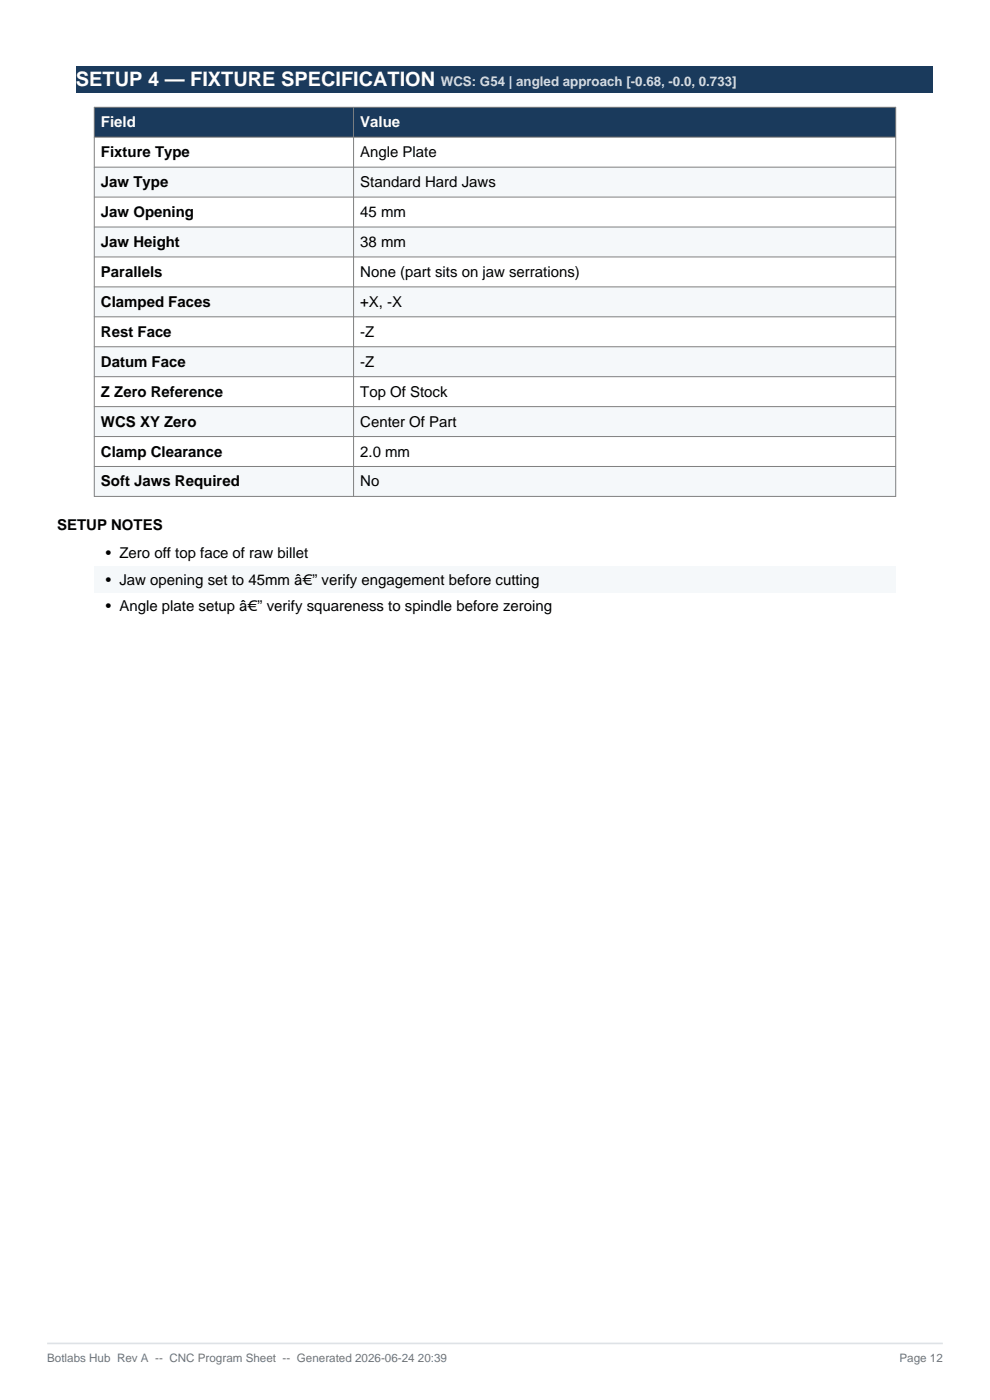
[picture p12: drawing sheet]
<svg xmlns="http://www.w3.org/2000/svg" width="210mm" height="297mm" viewBox="0 0 210 297" stroke-linecap="round" stroke-linejoin="round" font-family="sans-serif">
<defs><g id="words">
<text font-size="4.2" fill="#fff" x="16.1" y="18.3">SETUP 4 — FIXTURE SPECIFICATION</text>
<g font-size="3.2" fill="#fff">
<text x="21.4" y="27">Field</text>
<text x="76.4" y="27">Value</text>
</g>
<g font-size="3.2">
<text x="21.4" y="33.3">Fixture Type</text>
<text x="76.4" y="33.3">Angle Plate</text>
<text x="21.4" y="39.7">Jaw Type</text>
<text x="76.4" y="39.7">Standard Hard Jaws</text>
<text x="21.4" y="46">Jaw Opening</text>
<text x="76.4" y="46">45 mm</text>
<text x="21.4" y="52.4">Jaw Height</text>
<text x="76.4" y="52.4">38 mm</text>
<text x="21.4" y="58.7">Parallels</text>
<text x="76.4" y="58.7">None (part sits on jaw serrations)</text>
<text x="21.4" y="65.1">Clamped Faces</text>
<text x="76.4" y="65.1">+X, -X</text>
<text x="21.4" y="71.4">Rest Face</text>
<text x="76.4" y="71.4">-Z</text>
<text x="21.4" y="77.8">Datum Face</text>
<text x="76.4" y="77.8">-Z</text>
<text x="21.4" y="84.1">Z Zero Reference</text>
<text x="76.4" y="84.1">Top Of Stock</text>
<text x="21.4" y="90.5">WCS XY Zero</text>
<text x="76.4" y="90.5">Center Of Part</text>
<text x="21.4" y="96.8">Clamp Clearance</text>
<text x="76.4" y="96.8">2.0 mm</text>
<text x="21.4" y="103.2">Soft Jaws Required</text>
<text x="76.4" y="103.2">No</text>
<text x="12.1" y="112.5">SETUP NOTES</text>
<text x="22.5" y="118.4">• Zero off top face of raw billet</text>
<text x="22.5" y="124.1">• Jaw opening set to 45mm â€” verify engagement before cutting</text>
<text x="22.5" y="129.7">• Angle plate setup â€” verify squareness to spindle before zeroing</text>
</g>
<text font-size="2.8" fill="#cde" x="93.5" y="18.3">WCS: G54 | angled approach [-0.68, -0.0, 0.733]</text>
<g font-size="2.5" fill="#6c757d">
<text x="10" y="289">Botlabs Hub Rev A -- CNC Program Sheet -- Generated 2026-06-24 20:39</text>
<text x="190.8" y="289">Page 12</text>
</g>
</g></defs>
<path d="M10 285h190" fill="none" stroke="#dee2e6" stroke-width=".35"/>
<g fill="#1a3a5c">
<path d="M16.1 14.1h181.8v5.7h-181.8z" fill-rule="evenodd"/>
<path d="M20 22.8h170v6.3h-170z" fill-rule="evenodd"/>
</g>
<path d="M20 29.1h170v6.4h-170z" fill-rule="evenodd" fill="#fff"/>
<path d="M20 35.5h170v6.3h-170z" fill-rule="evenodd" fill="#f5f8fa"/>
<path d="M20 41.8h170v6.4h-170z" fill-rule="evenodd" fill="#fff"/>
<path d="M20 48.2h170v6.3h-170z" fill-rule="evenodd" fill="#f5f8fa"/>
<path d="M20 54.5h170v6.4h-170z" fill-rule="evenodd" fill="#fff"/>
<path d="M20 60.9h170v6.3h-170z" fill-rule="evenodd" fill="#f5f8fa"/>
<path d="M20 67.2h170v6.4h-170z" fill-rule="evenodd" fill="#fff"/>
<path d="M20 73.6h170v6.3h-170z" fill-rule="evenodd" fill="#f5f8fa"/>
<path d="M20 79.9h170v6.4h-170z" fill-rule="evenodd" fill="#fff"/>
<path d="M20 86.3h170v6.3h-170z" fill-rule="evenodd" fill="#f5f8fa"/>
<path d="M20 92.6h170v6.4h-170z" fill-rule="evenodd" fill="#fff"/>
<path d="M20 99h170v6.3h-170z" fill-rule="evenodd" fill="#f5f8fa"/>
<g fill="none" stroke="#808080" stroke-width=".21">
<path d="M20 22.8h170v82.5h-170zM20 29.1h170M20 35.5h170M75 22.8v82.5M20 41.8h170M20 48.2h170M20 54.5h170M20 60.9h170M20 67.2h170M20 73.6h170M20 79.9h170M20 86.3h170"/>
<path d="M20 92.6h170M20 99h170"/>
</g>
<path d="M20 114.5h170v5.7h-170z" fill-rule="evenodd" fill="#fff"/>
<path d="M20 120.2h170v5.6h-170z" fill-rule="evenodd" fill="#f5f8fa"/>
<path d="M20 125.8h170v5.7h-170z" fill-rule="evenodd" fill="#fff"/>
<use href="#words"/>
</svg>
